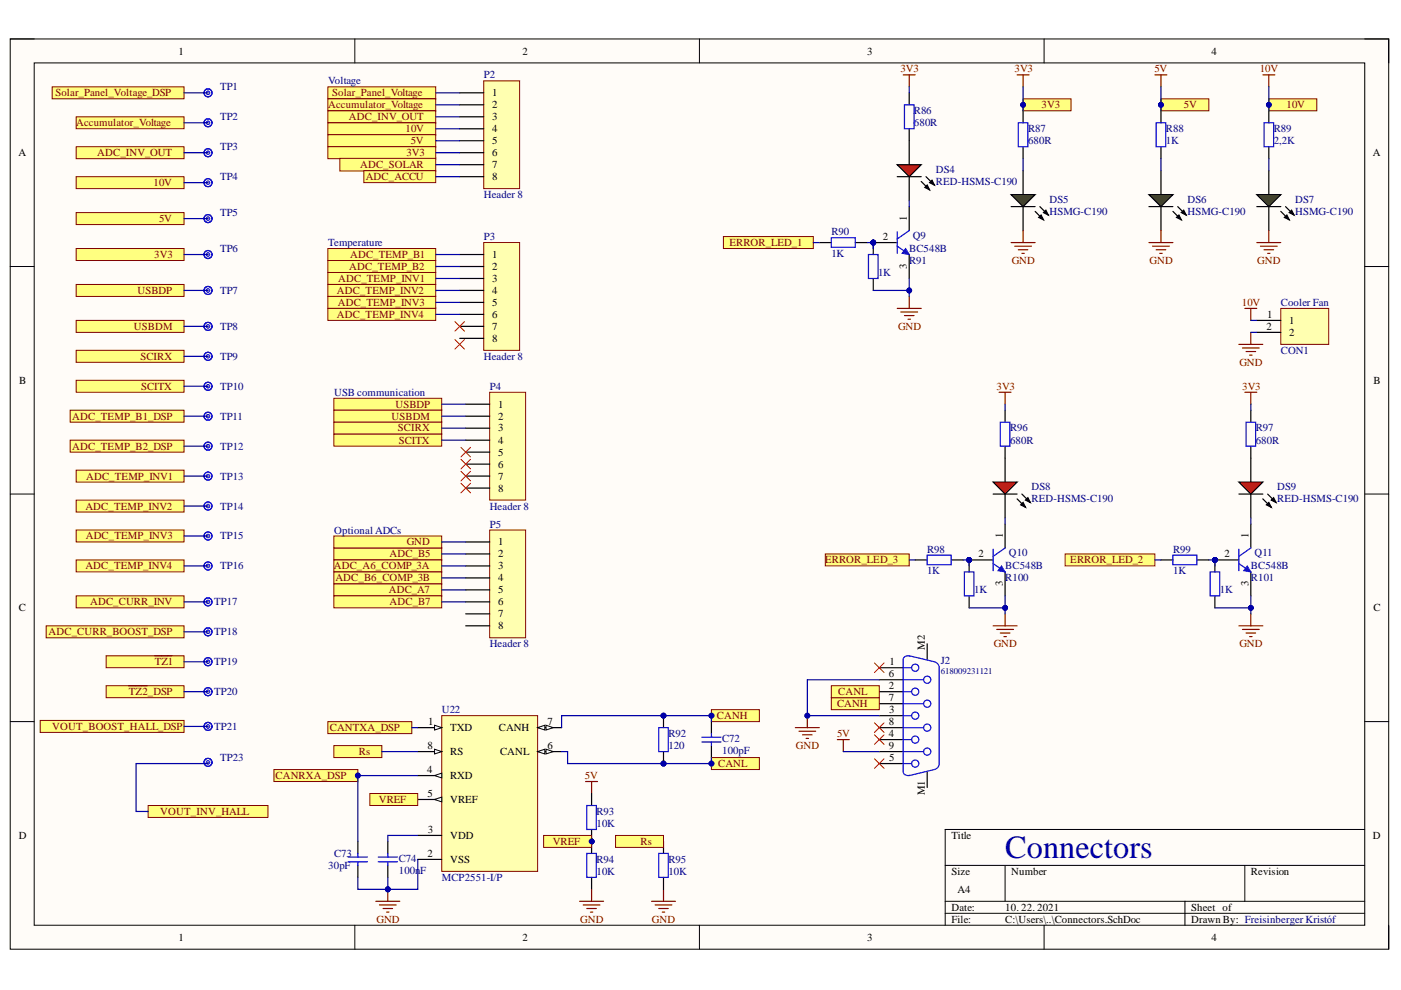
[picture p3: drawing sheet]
<svg xmlns="http://www.w3.org/2000/svg" width="297mm" height="210mm" viewBox="0 0 297 210" stroke-linecap="round" stroke-linejoin="round" font-family="sans-serif">
<defs><g id="words">
<text font-size="6.8" fill="#000080" x="213.1" y="182">Connectors</text>
<g font-size="2.3">
<text x="37.9" y="11.6">1</text>
<text x="110.8" y="11.6">2</text>
<text x="183.9" y="11.6">3</text>
<text x="256.9" y="11.6">4</text>
<text x="104.3" y="20.4">1</text>
<text x="104.3" y="23">2</text>
<text x="104.3" y="25.5">3</text>
<text x="104.3" y="28">4</text>
<text x="3.9" y="33.1">A</text>
<text x="104.3" y="30.6">5</text>
<text x="104.3" y="33.1">6</text>
<text x="104.3" y="35.6">7</text>
<text x="291.1" y="33.1">A</text>
<text x="104.3" y="38.2">8</text>
<text x="192.3" y="46.9" transform="rotate(-90 192.3 46.9)">1</text>
<text x="187.2" y="50.9">2</text>
<text x="104.3" y="54.7">1</text>
<text x="104.3" y="57.3">2</text>
<text x="104.3" y="59.8">3</text>
<text x="192.3" y="56.9" transform="rotate(-90 192.3 56.9)">3</text>
<text x="104.3" y="62.3">4</text>
<text x="104.3" y="64.9">5</text>
<text x="104.3" y="67.4">6</text>
<text x="104.3" y="69.9">7</text>
<text x="268.5" y="69.9">2</text>
<text x="268.7" y="67.4">1</text>
<text x="273.3" y="68.7">1</text>
<text x="273.3" y="71.2">2</text>
<text x="104.3" y="72.5">8</text>
<text x="4.1" y="81.3">B</text>
<text x="291.2" y="81.3">B</text>
<text x="105.6" y="86.4">1</text>
<text x="105.6" y="89">2</text>
<text x="105.6" y="91.5">3</text>
<text x="105.6" y="94.1">4</text>
<text x="105.6" y="96.6">5</text>
<text x="105.6" y="99.2">6</text>
<text x="105.6" y="101.7">7</text>
<text x="105.6" y="104.2">8</text>
<text x="105.6" y="115.7">1</text>
<text x="105.6" y="118.2">2</text>
<text x="207.5" y="118.2">2</text>
<text x="212.6" y="114.1" transform="rotate(-90 212.6 114.1)">1</text>
<text x="259.6" y="118.2">2</text>
<text x="264.7" y="114.1" transform="rotate(-90 264.7 114.1)">1</text>
<text x="105.6" y="120.7">3</text>
<text x="105.6" y="123.3">4</text>
<text x="105.6" y="125.8">5</text>
<text x="212.6" y="124.3" transform="rotate(-90 212.6 124.3)">3</text>
<text x="264.7" y="124.3" transform="rotate(-90 264.7 124.3)">3</text>
<text x="4" y="129.6">C</text>
<text x="105.6" y="128.3">6</text>
<text x="105.6" y="130.9">7</text>
<text x="291.2" y="129.6">C</text>
<text x="105.6" y="133.4">8</text>
<text x="196.1" y="137.8" transform="rotate(-90 196.1 137.8)">M2</text>
<text x="188.5" y="143.6">6</text>
<text x="188.6" y="141.1">1</text>
<text x="188.5" y="146.1">2</text>
<text x="188.5" y="148.7">7</text>
<text x="90.8" y="153.8">1</text>
<text x="95.5" y="155">TXD</text>
<text x="105.8" y="155">CANH</text>
<text x="116.1" y="153.8">7</text>
<text x="188.5" y="153.8">8</text>
<text x="188.5" y="151.2">3</text>
<text x="90.6" y="158.8">8</text>
<text x="95.5" y="160.1">RS</text>
<text x="106" y="160.1">CANL</text>
<text x="116.1" y="158.8">6</text>
<text x="188.5" y="156.3">4</text>
<text x="188.5" y="158.8">9</text>
<text x="188.5" y="161.4">5</text>
<text x="90.5" y="163.9">4</text>
<text x="95.5" y="165.2">RXD</text>
<text x="90.6" y="169">5</text>
<text x="95.5" y="170.2">VREF</text>
<text x="196.1" y="168.6" transform="rotate(-90 196.1 168.6)">M1</text>
<text x="4" y="177.8">D</text>
<text x="90.7" y="176.6">3</text>
<text x="95.5" y="177.8">VDD</text>
<text x="201.7" y="177.8">Title</text>
<text x="291.1" y="177.8">D</text>
<text x="90.6" y="181.7">2</text>
<text x="95.5" y="183">VSS</text>
<text x="201.7" y="185.5">Size</text>
<text x="214.4" y="185.5">Number</text>
<text x="265.2" y="185.5">Revision</text>
<text x="203" y="189.3">A4</text>
<text x="201.7" y="193.1">Date:</text>
<text x="201.7" y="195.7">File:</text>
<text x="213.1" y="193.1">10. 22. 2021</text>
<text x="213.1" y="195.7">C:\Users\..\Connectors.SchDoc</text>
<text x="252.5" y="193.1">Sheet of</text>
<text x="252.5" y="195.7">Drawn By: Freisinberger Kristóf</text>
<text x="37.9" y="199.5">1</text>
<text x="110.8" y="199.5">2</text>
<text x="183.9" y="199.5">3</text>
<text x="256.9" y="199.5">4</text>
</g>
<g font-size="2.3" fill="#000080">
<text x="69.6" y="17.9">Voltage</text>
<text x="102.6" y="16.6">P2</text>
<text x="46.7" y="19.2">TP1</text>
<text x="46.7" y="25.5">TP2</text>
<text x="193.8" y="26.8">680R</text>
<text x="193.8" y="24.2">R86</text>
<text x="218" y="28">R87</text>
<text x="247.2" y="28">R88</text>
<text x="270" y="28">R89</text>
<text x="46.7" y="31.8">TP3</text>
<text x="218" y="30.6">680R</text>
<text x="247.2" y="30.6">1K</text>
<text x="270" y="30.6">2,2K</text>
<text x="46.7" y="38.2">TP4</text>
<text x="102.6" y="42">Header 8</text>
<text x="198.4" y="36.7">DS4</text>
<text x="198.4" y="39.2">RED-HSMS-C190</text>
<text x="46.7" y="45.8">TP5</text>
<text x="222.5" y="43">DS5</text>
<text x="222.5" y="45.5">HSMG-C190</text>
<text x="251.8" y="43">DS6</text>
<text x="251.8" y="45.5">HSMG-C190</text>
<text x="274.6" y="43">DS7</text>
<text x="274.6" y="45.5">HSMG-C190</text>
<text x="46.7" y="53.5">TP6</text>
<text x="69.6" y="52.2">Temperature</text>
<text x="102.6" y="50.9">P3</text>
<text x="176.3" y="49.9">R90</text>
<text x="192.8" y="53.5">BC548B</text>
<text x="193.5" y="50.7">Q9</text>
<text x="176.3" y="54.5">1K</text>
<text x="186.2" y="58.5">1K</text>
<text x="192.8" y="56">R91</text>
<text x="46.7" y="62.3">TP7</text>
<text x="271.6" y="64.9">Cooler Fan</text>
<text x="46.7" y="69.9">TP8</text>
<text x="46.7" y="76.3">TP9</text>
<text x="102.6" y="76.3">Header 8</text>
<text x="271.6" y="75">CON1</text>
<text x="46.7" y="82.6">TP10</text>
<text x="70.9" y="83.9">USB communication</text>
<text x="103.8" y="82.6">P4</text>
<text x="46.7" y="89">TP11</text>
<text x="46.7" y="95.4">TP12</text>
<text x="214.2" y="94.1">680R</text>
<text x="214.2" y="91.5">R96</text>
<text x="266.2" y="94.1">680R</text>
<text x="266.2" y="91.5">R97</text>
<text x="46.7" y="101.7">TP13</text>
<text x="218.7" y="104">DS8</text>
<text x="218.7" y="106.5">RED-HSMS-C190</text>
<text x="270.8" y="104">DS9</text>
<text x="270.8" y="106.5">RED-HSMS-C190</text>
<text x="46.7" y="108">TP14</text>
<text x="70.9" y="113.1">Optional ADCs</text>
<text x="103.8" y="108">Header 8</text>
<text x="103.8" y="111.8">P5</text>
<text x="46.7" y="114.4">TP15</text>
<text x="196.6" y="117.2">R98</text>
<text x="213.9" y="117.9">Q10</text>
<text x="248.7" y="117.2">R99</text>
<text x="266" y="117.9">Q11</text>
<text x="46.7" y="120.7">TP16</text>
<text x="196.6" y="121.7">1K</text>
<text x="206.5" y="125.8">1K</text>
<text x="213.1" y="120.7">BC548B</text>
<text x="213.1" y="123.3">R100</text>
<text x="248.7" y="121.7">1K</text>
<text x="258.6" y="125.8">1K</text>
<text x="265.2" y="120.7">BC548B</text>
<text x="265.2" y="123.3">R101</text>
<text x="45.4" y="128.3">TP17</text>
<text x="45.4" y="134.7">TP18</text>
<text x="103.8" y="137.3">Header 8</text>
<text x="45.4" y="141.1">TP19</text>
<text x="199.4" y="140.8">J2</text>
<text x="45.4" y="147.4">TP20</text>
<text x="45.4" y="154.8">TP21</text>
<text x="93.7" y="151.2">U22</text>
<text x="46.7" y="161.4">TP23</text>
<text x="141.7" y="158.8">120</text>
<text x="141.7" y="156.3">R92</text>
<text x="153.1" y="159.8">100pF</text>
<text x="153.1" y="157.3">C72</text>
<text x="126.5" y="172.8">R93</text>
<text x="126.5" y="175.3">10K</text>
<text x="69.6" y="184.3">30pF</text>
<text x="70.9" y="181.7">C73</text>
<text x="84.5" y="185.3">100n</text>
<text x="84.5" y="182.7">C74</text>
<text x="89.1" y="185.3">F</text>
<text x="126.5" y="185.5">10K</text>
<text x="126.5" y="183">R94</text>
<text x="141.7" y="185.5">10K</text>
<text x="141.7" y="183">R95</text>
<text x="93.7" y="186.8">MCP2551-I/P</text>
</g>
<g font-size="2.3" fill="#800000">
<text x="190.9" y="15.4">3V3</text>
<text x="215.1" y="15.4">3V3</text>
<text x="244.8" y="15.4">5V</text>
<text x="267.1" y="15.4">10V</text>
<text x="11.8" y="20.4">Solar_Panel_Voltage_DSP</text>
<text x="69.6" y="23">Accumulator_Voltage</text>
<text x="70.4" y="20.4">Solar_Panel_Voltage</text>
<text x="220.8" y="23">3V3</text>
<text x="251" y="23">5V</text>
<text x="272.7" y="23">10V</text>
<text x="16.1" y="26.8">Accumulator_Voltage</text>
<text x="74" y="25.5">ADC_INV_OUT</text>
<text x="86" y="28">10V</text>
<text x="20.6" y="33.1">ADC_INV_OUT</text>
<text x="76.3" y="35.6">ADC_SOLAR</text>
<text x="86.2" y="33.1">3V3</text>
<text x="87.1" y="30.6">5V</text>
<text x="32.6" y="39.4">10V</text>
<text x="77.5" y="38.2">ADC_ACCU</text>
<text x="33.7" y="47">5V</text>
<text x="154.6" y="52.2">ERROR_LED_1</text>
<text x="32.7" y="54.7">3V3</text>
<text x="71.7" y="59.8">ADC_TEMP_INV1</text>
<text x="74.1" y="57.3">ADC_TEMP_B2</text>
<text x="74.2" y="54.7">ADC_TEMP_B1</text>
<text x="214.5" y="56">GND</text>
<text x="243.7" y="56">GND</text>
<text x="266.6" y="56">GND</text>
<text x="29.2" y="62.3">USBDP</text>
<text x="71.4" y="62.3">ADC_TEMP_INV2</text>
<text x="71.6" y="64.9">ADC_TEMP_INV3</text>
<text x="263.3" y="64.9">10V</text>
<text x="28.4" y="69.9">USBDM</text>
<text x="71.4" y="67.4">ADC_TEMP_INV4</text>
<text x="190.4" y="69.9">GND</text>
<text x="29.8" y="76.3">SCIRX</text>
<text x="262.8" y="77.5">GND</text>
<text x="29.9" y="82.6">SCITX</text>
<text x="211.3" y="82.6">3V3</text>
<text x="263.4" y="82.6">3V3</text>
<text x="15.3" y="89">ADC_TEMP_B1_DSP</text>
<text x="83" y="89">USBDM</text>
<text x="83.9" y="86.4">USBDP</text>
<text x="15.3" y="95.4">ADC_TEMP_B2_DSP</text>
<text x="84.4" y="91.5">SCIRX</text>
<text x="84.5" y="94.1">SCITX</text>
<text x="18.3" y="101.7">ADC_TEMP_INV1</text>
<text x="18.1" y="108">ADC_TEMP_INV2</text>
<text x="18.2" y="114.4">ADC_TEMP_INV3</text>
<text x="82.6" y="118.2">ADC_B5</text>
<text x="86.2" y="115.7">GND</text>
<text x="174.9" y="119.5">ERROR_LED_3</text>
<text x="226.9" y="119.5">ERROR_LED_2</text>
<text x="18.1" y="120.7">ADC_TEMP_INV4</text>
<text x="70.8" y="120.7">ADC_A6_COMP_3A</text>
<text x="71.1" y="123.3">ADC_B6_COMP_3B</text>
<text x="82.4" y="125.8">ADC_A7</text>
<text x="19.1" y="128.3">ADC_CURR_INV</text>
<text x="82.6" y="128.3">ADC_B7</text>
<text x="10.3" y="134.7">ADC_CURR_BOOST_DSP</text>
<text x="210.7" y="137.3">GND</text>
<text x="262.8" y="137.3">GND</text>
<text x="32.8" y="141.1">TZ1</text>
<text x="27.3" y="147.4">TZ2_DSP</text>
<text x="177.5" y="150">CANH</text>
<text x="177.7" y="147.4">CANL</text>
<text x="11.1" y="154.8">VOUT_BOOST_HALL_DSP</text>
<text x="69.9" y="155">CANTXA_DSP</text>
<text x="152" y="152.5">CANH</text>
<text x="76.1" y="160.1">Rs</text>
<text x="168.8" y="158.8">GND</text>
<text x="177.5" y="156.3">5V</text>
<text x="58.4" y="165.2">CANRXA_DSP</text>
<text x="124" y="165.2">5V</text>
<text x="152.3" y="162.6">CANL</text>
<text x="34" y="172.8">VOUT_INV_HALL</text>
<text x="80.3" y="170.2">VREF</text>
<text x="117.2" y="179.2">VREF</text>
<text x="135.8" y="179.2">Rs</text>
<text x="79.8" y="195.7">GND</text>
<text x="123" y="195.7">GND</text>
<text x="138.2" y="195.7">GND</text>
</g>
<text font-size="1.9" fill="#000080" x="199.4" y="142.9">618009231121</text>
</g></defs>
<path d="M2.2 8.3h292.2v193h-292.2z" fill-rule="evenodd" fill="#fffcf8"/>
<path d="M2.2 8.3h292.2v193h-292.2z" fill="none" stroke="#000" stroke-width=".21"/>
<path d="M7.2 13.3h282.2v182.9h-282.2z" fill-rule="evenodd" fill="#fffcf8"/>
<g fill="none" stroke="#000" stroke-width=".21">
<path d="M2.2 8.3h5M7.2 13.3h282.2v182.9h-282.2zM75.2 8.3v5M148.3 8.3v5M221.4 8.3v5M289.4 8.3h5v5M2.2 56.5h5M289.4 56.5h5M2.2 104.8h5M289.4 104.8h5M2.2 153h5M289.4 153h5"/>
<path d="M289.4 175.9h-89v20.3M75.2 196.2v5.1M148.3 196.2v5.1M200.4 183.5h89M200.4 191.1h89M200.4 193.6h89M213.1 183.5v7.6M221.4 196.2v5.1M251.2 191.1v5.1M263.9 183.5v7.6M294.4 196.2v5.1"/>
</g>
<path d="M216.9 23.5v2.5M216.9 31.1v2.5M216.9 36.2v5.1M216.9 43.8v5.1" fill="none" stroke="#000" stroke-width=".25"/>
<path d="M215.9 26h2v5.1h-2z" fill="none" stroke="#00f" stroke-width=".25"/>
<path d="M214.4 41.3h5.1l-2.6 2.5z" fill="#00bf00"/>
<path d="M246.1 23.5v2.5M246.1 31.1v2.5M246.1 36.2v5.1M214.4 41.3h5.1l-2.6 2.5zM214.4 43.8h5.1M219.5 44.8l1.7 1.8M220.2 46.1l.5-.5 .5 1zM220.5 43.8l1.8 1.8M221.2 45.1l.5-.5 .6 1zM246.1 43.8v5.1" fill="none" stroke="#000" stroke-width=".25"/>
<path d="M220.2 46.1l.5-.5 .5 1zM221.2 45.1l.5-.5 .6 1z" fill="#000"/>
<path d="M215.6 15.9h2.6M216.9 15.9v2.5M214.4 51.4h5.1M215.1 52.2h3.6M215.9 53h2M216.7 53.7h.5M216.9 48.9v2.5" fill="none" stroke="#800000" stroke-width=".25"/>
<path d="M245.1 26h2.1v5.1h-2.1z" fill="none" stroke="#00f" stroke-width=".25"/>
<path d="M243.6 41.3h5.1l-2.6 2.5z" fill="#00bf00"/>
<path d="M269 23.5v2.5M269 31.1v2.5M269 36.2v5.1M243.6 41.3h5.1l-2.6 2.5zM243.6 43.8h5.1M248.7 44.8l1.8 1.8M249.4 46.1l.6-.5 .5 1zM249.7 43.8l1.8 1.8M250.5 45.1l.5-.5 .5 1zM269 43.8v5.1" fill="none" stroke="#000" stroke-width=".25"/>
<path d="M249.4 46.1l.6-.5 .5 1zM250.5 45.1l.5-.5 .5 1z" fill="#000"/>
<path d="M244.9 15.9h2.5M246.1 15.9v2.5M243.6 51.4h5.1M244.4 52.2h3.5M245.1 53h2.1M245.9 53.7h.5M246.1 48.9v2.5" fill="none" stroke="#800000" stroke-width=".25"/>
<path d="M268 26h2v5.1h-2z" fill="none" stroke="#00f" stroke-width=".25"/>
<path d="M266.5 41.3h5.1l-2.6 2.5z" fill="#00bf00"/>
<path d="M266.5 41.3h5.1l-2.6 2.5zM266.5 43.8h5.1M271.6 44.8l1.7 1.8M272.3 46.1l.5-.5 .5 1zM272.6 43.8l1.8 1.8M273.3 45.1l.5-.5 .6 1z" fill="none" stroke="#000" stroke-width=".25"/>
<path d="M272.3 46.1l.5-.5 .5 1zM273.3 45.1l.5-.5 .6 1z" fill="#000"/>
<path d="M267.7 15.9h2.6M269 15.9v2.5M266.5 51.4h5.1M267.2 52.2h3.6M268 53h2M268.8 53.7h.5M269 48.9v2.5" fill="none" stroke="#800000" stroke-width=".25"/>
<path d="M271.6 65.4h10.1v7.6h-10.1z" fill-rule="evenodd" fill="#ffffb0"/>
<path d="M271.6 65.4h10.1v7.6h-10.1z" fill="none" stroke="#800000" stroke-width=".21"/>
<path d="M266.5 67.9h5.1M266.5 70.5h5.1" fill="none" stroke="#000" stroke-width=".25"/>
<path d="M262.7 73h5M263.4 73.8h3.6M264.2 74.5h2M264.9 75.3h.6M265.2 70.5v2.5" fill="none" stroke="#800000" stroke-width=".25"/>
<path d="M11.1 18.4h27.9v2.5h-27.9z" fill-rule="evenodd" fill="#ffff80"/>
<path d="M11.1 18.4h27.9v2.5h-27.9z" fill="none" stroke="#800000" stroke-width=".21"/>
<path d="M16.1 24.8h22.9v2.5h-22.9z" fill-rule="evenodd" fill="#ffff80"/>
<path d="M16.1 24.8h22.9v2.5h-22.9z" fill="none" stroke="#800000" stroke-width=".21"/>
<path d="M16.1 31.1h22.9v2.5h-22.9z" fill-rule="evenodd" fill="#ffff80"/>
<path d="M16.1 31.1h22.9v2.5h-22.9z" fill="none" stroke="#800000" stroke-width=".21"/>
<path d="M44.1 26v.3" fill="none" stroke="#000" stroke-width=".25"/>
<circle cx="44.1" cy="26" r=".85" fill="none" stroke="#00f" stroke-width=".25"/>
<circle cx="44.1" cy="26" r=".38" fill="#c0c0c0"/>
<circle cx="44.1" cy="26" r=".38" fill="none" stroke="#00f" stroke-width=".21"/>
<path d="M44.1 19.7v.2" fill="none" stroke="#000" stroke-width=".25"/>
<circle cx="44.1" cy="19.7" r=".85" fill="none" stroke="#00f" stroke-width=".25"/>
<circle cx="44.1" cy="19.7" r=".38" fill="#c0c0c0"/>
<circle cx="44.1" cy="19.7" r=".38" fill="none" stroke="#00f" stroke-width=".21"/>
<path d="M44.1 32.4v.2" fill="none" stroke="#000" stroke-width=".25"/>
<circle cx="44.1" cy="32.4" r=".85" fill="none" stroke="#00f" stroke-width=".25"/>
<circle cx="44.1" cy="32.4" r=".38" fill="#c0c0c0"/>
<circle cx="44.1" cy="32.4" r=".38" fill="none" stroke="#00f" stroke-width=".21"/>
<path d="M16.1 37.5h22.9v2.5h-22.9z" fill-rule="evenodd" fill="#ffff80"/>
<path d="M16.1 37.5h22.9v2.5h-22.9z" fill="none" stroke="#800000" stroke-width=".21"/>
<path d="M44.1 38.7v.3" fill="none" stroke="#000" stroke-width=".25"/>
<circle cx="44.1" cy="38.7" r=".85" fill="none" stroke="#00f" stroke-width=".25"/>
<circle cx="44.1" cy="38.7" r=".38" fill="#c0c0c0"/>
<circle cx="44.1" cy="38.7" r=".38" fill="none" stroke="#00f" stroke-width=".21"/>
<path d="M16.1 45.1h22.9v2.5h-22.9z" fill-rule="evenodd" fill="#ffff80"/>
<path d="M16.1 45.1h22.9v2.5h-22.9z" fill="none" stroke="#800000" stroke-width=".21"/>
<path d="M44.1 46.3v.3" fill="none" stroke="#000" stroke-width=".25"/>
<circle cx="44.1" cy="46.3" r=".85" fill="none" stroke="#00f" stroke-width=".25"/>
<circle cx="44.1" cy="46.3" r=".38" fill="#c0c0c0"/>
<circle cx="44.1" cy="46.3" r=".38" fill="none" stroke="#00f" stroke-width=".21"/>
<path d="M16.1 52.7h22.9v2.5h-22.9z" fill-rule="evenodd" fill="#ffff80"/>
<path d="M16.1 52.7h22.9v2.5h-22.9z" fill="none" stroke="#800000" stroke-width=".21"/>
<path d="M44.1 54v.2" fill="none" stroke="#000" stroke-width=".25"/>
<circle cx="44.1" cy="54" r=".85" fill="none" stroke="#00f" stroke-width=".25"/>
<circle cx="44.1" cy="54" r=".38" fill="#c0c0c0"/>
<circle cx="44.1" cy="54" r=".38" fill="none" stroke="#00f" stroke-width=".21"/>
<path d="M44.1 61.6v.2" fill="none" stroke="#000" stroke-width=".25"/>
<circle cx="44.1" cy="61.6" r=".85" fill="none" stroke="#00f" stroke-width=".25"/>
<circle cx="44.1" cy="61.6" r=".38" fill="#c0c0c0"/>
<circle cx="44.1" cy="61.6" r=".38" fill="none" stroke="#00f" stroke-width=".21"/>
<path d="M44.1 69.2v.3" fill="none" stroke="#000" stroke-width=".25"/>
<circle cx="44.1" cy="69.2" r=".85" fill="none" stroke="#00f" stroke-width=".25"/>
<circle cx="44.1" cy="69.2" r=".38" fill="#c0c0c0"/>
<circle cx="44.1" cy="69.2" r=".38" fill="none" stroke="#00f" stroke-width=".21"/>
<path d="M16.1 60.3h22.9v2.6h-22.9z" fill-rule="evenodd" fill="#ffff80"/>
<path d="M16.1 60.3h22.9v2.6h-22.9z" fill="none" stroke="#800000" stroke-width=".21"/>
<path d="M16.1 67.9h22.9v2.6h-22.9z" fill-rule="evenodd" fill="#ffff80"/>
<path d="M16.1 67.9h22.9v2.6h-22.9z" fill="none" stroke="#800000" stroke-width=".21"/>
<path d="M16.1 74.3h22.9v2.5h-22.9z" fill-rule="evenodd" fill="#ffff80"/>
<path d="M16.1 74.3h22.9v2.5h-22.9z" fill="none" stroke="#800000" stroke-width=".21"/>
<path d="M16.1 80.6h22.9v2.6h-22.9z" fill-rule="evenodd" fill="#ffff80"/>
<path d="M16.1 80.6h22.9v2.6h-22.9z" fill="none" stroke="#800000" stroke-width=".21"/>
<path d="M44.1 75.6v.2" fill="none" stroke="#000" stroke-width=".25"/>
<circle cx="44.1" cy="75.5" r=".85" fill="none" stroke="#00f" stroke-width=".25"/>
<circle cx="44.1" cy="75.6" r=".38" fill="#c0c0c0"/>
<circle cx="44.1" cy="75.6" r=".38" fill="none" stroke="#00f" stroke-width=".21"/>
<path d="M44.1 81.9v.3" fill="none" stroke="#000" stroke-width=".25"/>
<circle cx="44.1" cy="81.9" r=".85" fill="none" stroke="#00f" stroke-width=".25"/>
<circle cx="44.1" cy="81.9" r=".38" fill="#c0c0c0"/>
<circle cx="44.1" cy="81.9" r=".38" fill="none" stroke="#00f" stroke-width=".21"/>
<path d="M44.1 88.2v.3" fill="none" stroke="#000" stroke-width=".25"/>
<circle cx="44.1" cy="88.2" r=".85" fill="none" stroke="#00f" stroke-width=".25"/>
<circle cx="44.1" cy="88.2" r=".38" fill="#c0c0c0"/>
<circle cx="44.1" cy="88.2" r=".38" fill="none" stroke="#00f" stroke-width=".21"/>
<path d="M44.1 94.6v.3" fill="none" stroke="#000" stroke-width=".25"/>
<circle cx="44.1" cy="94.6" r=".85" fill="none" stroke="#00f" stroke-width=".25"/>
<circle cx="44.1" cy="94.6" r=".38" fill="#c0c0c0"/>
<circle cx="44.1" cy="94.6" r=".38" fill="none" stroke="#00f" stroke-width=".21"/>
<path d="M44.1 100.9v.3" fill="none" stroke="#000" stroke-width=".25"/>
<circle cx="44.1" cy="100.9" r=".85" fill="none" stroke="#00f" stroke-width=".25"/>
<circle cx="44.1" cy="100.9" r=".38" fill="#c0c0c0"/>
<circle cx="44.1" cy="100.9" r=".38" fill="none" stroke="#00f" stroke-width=".21"/>
<path d="M44.1 107.3v.3" fill="none" stroke="#000" stroke-width=".25"/>
<circle cx="44.1" cy="107.3" r=".85" fill="none" stroke="#00f" stroke-width=".25"/>
<circle cx="44.1" cy="107.3" r=".38" fill="#c0c0c0"/>
<circle cx="44.1" cy="107.3" r=".38" fill="none" stroke="#00f" stroke-width=".21"/>
<path d="M44.1 113.6v.3" fill="none" stroke="#000" stroke-width=".25"/>
<circle cx="44.1" cy="113.6" r=".85" fill="none" stroke="#00f" stroke-width=".25"/>
<circle cx="44.1" cy="113.6" r=".38" fill="#c0c0c0"/>
<circle cx="44.1" cy="113.6" r=".38" fill="none" stroke="#00f" stroke-width=".21"/>
<path d="M44.1 120v.2" fill="none" stroke="#000" stroke-width=".25"/>
<circle cx="44.1" cy="120" r=".85" fill="none" stroke="#00f" stroke-width=".25"/>
<circle cx="44.1" cy="120" r=".38" fill="#c0c0c0"/>
<circle cx="44.1" cy="120" r=".38" fill="none" stroke="#00f" stroke-width=".21"/>
<path d="M102.6 17.1h7.6v22.9h-7.6z" fill-rule="evenodd" fill="#ffffb0"/>
<path d="M102.6 17.1h7.6v22.9h-7.6z" fill="none" stroke="#800000" stroke-width=".21"/>
<path d="M97.5 19.7h5.1M97.5 22.2h5.1M97.5 24.8h5.1M97.5 27.3h5.1M97.5 29.8h5.1M97.5 32.4h5.1M97.5 34.9h5.1M97.5 37.5h5.1" fill="none" stroke="#000" stroke-width=".25"/>
<path d="M69.5 18.4h22.9v2.5h-22.9z" fill-rule="evenodd" fill="#ffff80"/>
<path d="M69.5 18.4h22.9v2.5h-22.9z" fill="none" stroke="#800000" stroke-width=".21"/>
<path d="M69.5 20.9h22.9v2.6h-22.9z" fill-rule="evenodd" fill="#ffff80"/>
<path d="M69.5 20.9h22.9v2.6h-22.9z" fill="none" stroke="#800000" stroke-width=".21"/>
<path d="M69.5 23.5h22.9v2.5h-22.9z" fill-rule="evenodd" fill="#ffff80"/>
<path d="M69.5 23.5h22.9v2.5h-22.9z" fill="none" stroke="#800000" stroke-width=".21"/>
<path d="M69.5 26h22.9v2.6h-22.9z" fill-rule="evenodd" fill="#ffff80"/>
<path d="M69.5 26h22.9v2.6h-22.9z" fill="none" stroke="#800000" stroke-width=".21"/>
<path d="M69.5 28.6h22.9v2.5h-22.9z" fill-rule="evenodd" fill="#ffff80"/>
<path d="M69.5 28.6h22.9v2.5h-22.9z" fill="none" stroke="#800000" stroke-width=".21"/>
<path d="M69.5 31.1h22.9v2.5h-22.9z" fill-rule="evenodd" fill="#ffff80"/>
<path d="M69.5 31.1h22.9v2.5h-22.9z" fill="none" stroke="#800000" stroke-width=".21"/>
<path d="M102.6 51.4h7.6v22.9h-7.6z" fill-rule="evenodd" fill="#ffffb0"/>
<path d="M102.6 51.4h7.6v22.9h-7.6z" fill="none" stroke="#800000" stroke-width=".21"/>
<path d="M97.5 54h5.1M97.5 56.5h5.1M97.5 59h5.1M97.5 61.6h5.1M97.5 64.1h5.1M97.5 66.7h5.1M97.5 69.2h5.1M97.5 71.7h5.1" fill="none" stroke="#000" stroke-width=".25"/>
<path d="M103.8 83.2h7.6v22.8h-7.6z" fill-rule="evenodd" fill="#ffffb0"/>
<path d="M103.8 83.2h7.6v22.8h-7.6z" fill="none" stroke="#800000" stroke-width=".21"/>
<path d="M98.7 85.7h5.1M98.7 88.2h5.1M98.7 90.8h5.1M98.7 93.3h5.1M98.7 95.9h5.1M98.7 98.4h5.1M98.7 100.9h5.1M98.7 103.5h5.1" fill="none" stroke="#000" stroke-width=".25"/>
<path d="M70.8 84.4h22.9v2.6h-22.9z" fill-rule="evenodd" fill="#ffff80"/>
<path d="M70.8 84.4h22.9v2.6h-22.9z" fill="none" stroke="#800000" stroke-width=".21"/>
<path d="M70.8 87h22.9v2.5h-22.9z" fill-rule="evenodd" fill="#ffff80"/>
<path d="M70.8 87h22.9v2.5h-22.9z" fill="none" stroke="#800000" stroke-width=".21"/>
<path d="M70.8 89.5h22.9v2.6h-22.9z" fill-rule="evenodd" fill="#ffff80"/>
<path d="M70.8 89.5h22.9v2.6h-22.9z" fill="none" stroke="#800000" stroke-width=".21"/>
<path d="M70.8 92.1h22.9v2.5h-22.9z" fill-rule="evenodd" fill="#ffff80"/>
<path d="M70.8 92.1h22.9v2.5h-22.9z" fill="none" stroke="#800000" stroke-width=".21"/>
<path d="M70.8 116.2h22.9v2.5h-22.9z" fill-rule="evenodd" fill="#ffff80"/>
<path d="M70.8 116.2h22.9v2.5h-22.9z" fill="none" stroke="#800000" stroke-width=".21"/>
<path d="M70.8 113.6h22.9v2.6h-22.9z" fill-rule="evenodd" fill="#ffff80"/>
<path d="M70.8 113.6h22.9v2.6h-22.9z" fill="none" stroke="#800000" stroke-width=".21"/>
<path d="M70.8 118.7h22.9v2.6h-22.9z" fill-rule="evenodd" fill="#ffff80"/>
<path d="M70.8 118.7h22.9v2.6h-22.9z" fill="none" stroke="#800000" stroke-width=".21"/>
<path d="M70.8 121.3h22.9v2.5h-22.9z" fill-rule="evenodd" fill="#ffff80"/>
<path d="M70.8 121.3h22.9v2.5h-22.9z" fill="none" stroke="#800000" stroke-width=".21"/>
<path d="M70.8 123.8h22.9v2.5h-22.9z" fill-rule="evenodd" fill="#ffff80"/>
<path d="M70.8 123.8h22.9v2.5h-22.9z" fill="none" stroke="#800000" stroke-width=".21"/>
<path d="M70.8 126.3h22.9v2.6h-22.9z" fill-rule="evenodd" fill="#ffff80"/>
<path d="M70.8 126.3h22.9v2.6h-22.9z" fill="none" stroke="#800000" stroke-width=".21"/>
<path d="M103.8 112.4h7.6v22.8h-7.6z" fill-rule="evenodd" fill="#ffffb0"/>
<path d="M103.8 112.4h7.6v22.8h-7.6z" fill="none" stroke="#800000" stroke-width=".21"/>
<path d="M98.7 114.9h5.1M98.7 117.5h5.1M98.7 120h5.1M98.7 122.5h5.1M98.7 125.1h5.1M98.7 127.6h5.1M98.7 130.1h5.1M98.7 132.7h5.1" fill="none" stroke="#000" stroke-width=".25"/>
<path d="M16.1 99.7h22.9v2.5h-22.9z" fill-rule="evenodd" fill="#ffff80"/>
<path d="M16.1 99.7h22.9v2.5h-22.9z" fill="none" stroke="#800000" stroke-width=".21"/>
<path d="M14.9 93.3h24.1v2.6h-24.1z" fill-rule="evenodd" fill="#ffff80"/>
<path d="M14.9 93.3h24.1v2.6h-24.1z" fill="none" stroke="#800000" stroke-width=".21"/>
<path d="M14.9 87h24.1v2.5h-24.1z" fill-rule="evenodd" fill="#ffff80"/>
<path d="M14.9 87h24.1v2.5h-24.1z" fill="none" stroke="#800000" stroke-width=".21"/>
<path d="M16.1 106h22.9v2.6h-22.9z" fill-rule="evenodd" fill="#ffff80"/>
<path d="M16.1 106h22.9v2.6h-22.9z" fill="none" stroke="#800000" stroke-width=".21"/>
<path d="M16.1 112.4h22.9v2.5h-22.9z" fill-rule="evenodd" fill="#ffff80"/>
<path d="M16.1 112.4h22.9v2.5h-22.9z" fill="none" stroke="#800000" stroke-width=".21"/>
<path d="M16.1 118.7h22.9v2.6h-22.9z" fill-rule="evenodd" fill="#ffff80"/>
<path d="M16.1 118.7h22.9v2.6h-22.9z" fill="none" stroke="#800000" stroke-width=".21"/>
<path d="M69.5 57.8h22.9v2.5h-22.9z" fill-rule="evenodd" fill="#ffff80"/>
<path d="M69.5 57.8h22.9v2.5h-22.9z" fill="none" stroke="#800000" stroke-width=".21"/>
<path d="M69.5 55.2h22.9v2.6h-22.9z" fill-rule="evenodd" fill="#ffff80"/>
<path d="M69.5 55.2h22.9v2.6h-22.9z" fill="none" stroke="#800000" stroke-width=".21"/>
<path d="M69.5 52.7h22.9v2.5h-22.9z" fill-rule="evenodd" fill="#ffff80"/>
<path d="M69.5 52.7h22.9v2.5h-22.9z" fill="none" stroke="#800000" stroke-width=".21"/>
<path d="M69.5 60.3h22.9v2.6h-22.9z" fill-rule="evenodd" fill="#ffff80"/>
<path d="M69.5 60.3h22.9v2.6h-22.9z" fill="none" stroke="#800000" stroke-width=".21"/>
<path d="M69.5 62.9h22.9v2.5h-22.9z" fill-rule="evenodd" fill="#ffff80"/>
<path d="M69.5 62.9h22.9v2.5h-22.9z" fill="none" stroke="#800000" stroke-width=".21"/>
<path d="M69.5 65.4h22.9v2.5h-22.9z" fill-rule="evenodd" fill="#ffff80"/>
<path d="M69.5 65.4h22.9v2.5h-22.9z" fill="none" stroke="#800000" stroke-width=".21"/>
<path d="M22.5 139h16.5v2.6h-16.5z" fill-rule="evenodd" fill="#ffff80"/>
<path d="M22.5 139h16.5v2.6h-16.5z" fill="none" stroke="#800000" stroke-width=".21"/>
<path d="M32.8 139h3.7" fill="none" stroke="#800000" stroke-width=".25"/>
<path d="M22.5 145.4h16.5v2.5h-16.5z" fill-rule="evenodd" fill="#ffff80"/>
<path d="M22.5 145.4h16.5v2.5h-16.5z" fill="none" stroke="#800000" stroke-width=".21"/>
<path d="M27.3 145.4h3.9" fill="none" stroke="#800000" stroke-width=".25"/>
<path d="M44.1 127.6v.3" fill="none" stroke="#000" stroke-width=".25"/>
<circle cx="44.1" cy="127.6" r=".85" fill="none" stroke="#00f" stroke-width=".25"/>
<circle cx="44.1" cy="127.6" r=".38" fill="#c0c0c0"/>
<circle cx="44.1" cy="127.6" r=".38" fill="none" stroke="#00f" stroke-width=".21"/>
<path d="M44.1 134v.2" fill="none" stroke="#000" stroke-width=".25"/>
<circle cx="44.1" cy="134" r=".85" fill="none" stroke="#00f" stroke-width=".25"/>
<circle cx="44.1" cy="134" r=".38" fill="#c0c0c0"/>
<circle cx="44.1" cy="134" r=".38" fill="none" stroke="#00f" stroke-width=".21"/>
<path d="M44.1 140.3v.3" fill="none" stroke="#000" stroke-width=".25"/>
<circle cx="44.1" cy="140.3" r=".85" fill="none" stroke="#00f" stroke-width=".25"/>
<circle cx="44.1" cy="140.3" r=".38" fill="#c0c0c0"/>
<circle cx="44.1" cy="140.3" r=".38" fill="none" stroke="#00f" stroke-width=".21"/>
<path d="M44.1 146.7v.2" fill="none" stroke="#000" stroke-width=".25"/>
<circle cx="44.1" cy="146.7" r=".85" fill="none" stroke="#00f" stroke-width=".25"/>
<circle cx="44.1" cy="146.7" r=".38" fill="#c0c0c0"/>
<circle cx="44.1" cy="146.7" r=".38" fill="none" stroke="#00f" stroke-width=".21"/>
<path d="M9.8 132.7h29.2v2.5h-29.2z" fill-rule="evenodd" fill="#ffff80"/>
<path d="M9.8 132.7h29.2v2.5h-29.2z" fill="none" stroke="#800000" stroke-width=".21"/>
<path d="M16.1 126.3h22.9v2.6h-22.9z" fill-rule="evenodd" fill="#ffff80"/>
<path d="M16.1 126.3h22.9v2.6h-22.9z" fill="none" stroke="#800000" stroke-width=".21"/>
<path d="M44.1 154v.3" fill="none" stroke="#000" stroke-width=".25"/>
<circle cx="44.1" cy="154" r=".85" fill="none" stroke="#00f" stroke-width=".25"/>
<circle cx="44.1" cy="154" r=".38" fill="#c0c0c0"/>
<circle cx="44.1" cy="154" r=".38" fill="none" stroke="#00f" stroke-width=".21"/>
<path d="M44.1 161.6v.3" fill="none" stroke="#000" stroke-width=".25"/>
<circle cx="44.1" cy="161.6" r=".85" fill="none" stroke="#00f" stroke-width=".25"/>
<circle cx="44.1" cy="161.6" r=".38" fill="#c0c0c0"/>
<circle cx="44.1" cy="161.6" r=".38" fill="none" stroke="#00f" stroke-width=".21"/>
<path d="M192.8 19.7v2.5M192.8 27.3v7.6M192.8 37.5v5" fill="none" stroke="#000" stroke-width=".25"/>
<path d="M191.8 22.2h2v5.1h-2z" fill="none" stroke="#00f" stroke-width=".25"/>
<path d="M191.5 15.9h2.5M192.8 15.9v2.5M190.2 65.4h5.1M191 66.2h3.6M191.8 66.9h2M192.5 67.7h.5M192.8 62.9v2.5" fill="none" stroke="#800000" stroke-width=".25"/>
<path d="M190.2 34.9h5.1l-2.5 2.6z" fill="#f00"/>
<path d="M190.2 34.9h5.1l-2.5 2.6zM190.2 37.5h5.1M195.3 38.5l1.8 1.8M196.1 39.7l.5-.5 .5 1.1zM196.3 37.5l1.8 1.7M197.1 38.7l.5-.5 .5 1z" fill="none" stroke="#000" stroke-width=".25"/>
<path d="M197.1 38.7l.5-.5 .5 1zM196.1 39.7l.5-.5 .5 1.1z" fill="#000"/>
<path d="M153.4 50.2h19v2.5h-19z" fill-rule="evenodd" fill="#ffff80"/>
<path d="M153.4 50.2h19v2.5h-19z" fill="none" stroke="#800000" stroke-width=".21"/>
<path d="M173.7 51.4h2.6M181.3 51.4h2.6" fill="none" stroke="#000" stroke-width=".25"/>
<path d="M176.3 50.4h5v2h-5z" fill="none" stroke="#00f" stroke-width=".25"/>
<circle cx="185.1" cy="51.4" r=".51" fill="#000080"/>
<circle cx="185.1" cy="51.4" r=".51" fill="none" stroke="#000080" stroke-width=".21"/>
<path d="M185.1 51.4h5.1M192.8 43.8v5.1" fill="none" stroke="#000" stroke-width=".25"/>
<circle cx="185.1" cy="51.4" r=".51" fill="#000080"/>
<circle cx="185.1" cy="51.4" r=".51" fill="none" stroke="#000080" stroke-width=".21"/>
<path d="M192.8 54v5" fill="none" stroke="#000" stroke-width=".25"/>
<path d="M190.2 52.2l2.6 1.8M190.2 49.1v4.6M192.8 48.9l-2.6 1.8" fill="none" stroke="#00f" stroke-width=".25"/>
<path d="M192 52.7l.8 1.3-1.6-.3z" fill="#00f"/>
<path d="M192 52.7l.8 1.3-1.6-.3z" fill="none" stroke="#00f" stroke-width=".21"/>
<circle cx="185.1" cy="51.4" r=".51" fill="#000080"/>
<circle cx="185.1" cy="51.4" r=".51" fill="none" stroke="#000080" stroke-width=".21"/>
<path d="M185.1 51.4v2.6" fill="none" stroke="#000" stroke-width=".25"/>
<circle cx="185.1" cy="51.4" r=".51" fill="#000080"/>
<circle cx="185.1" cy="51.4" r=".51" fill="none" stroke="#000080" stroke-width=".21"/>
<path d="M185.1 59v2.6" fill="none" stroke="#000" stroke-width=".25"/>
<path d="M184.1 54h2.1v5h-2.1z" fill="none" stroke="#00f" stroke-width=".25"/>
<path d="M72.1 33.6h20.3v2.7h-20.3z" fill-rule="evenodd" fill="#ffff80"/>
<path d="M72.1 33.6h20.3v2.7h-20.3z" fill="none" stroke="#800000" stroke-width=".21"/>
<path d="M77.1 36.2h15.3v2.5h-15.3z" fill-rule="evenodd" fill="#ffff80"/>
<path d="M77.1 36.2h15.3v2.5h-15.3z" fill="none" stroke="#800000" stroke-width=".21"/>
<path d="M93.7 151.7h20.3v33h-20.3z" fill-rule="evenodd" fill="#ffffb0"/>
<path d="M93.7 151.7h20.3v33h-20.3z" fill="none" stroke="#800000" stroke-width=".21"/>
<path d="M88.6 154.3h5.1" fill="none" stroke="#000" stroke-width=".25"/>
<path d="M92.1 153.8l1.6 .5-1.6 .5z" fill="#f8fcff"/>
<path d="M92.1 153.8l1.6 .5-1.6 .5z" fill="none" stroke="#000" stroke-width=".21"/>
<path d="M88.6 177.1h5.1M88.6 164.4h5.1M88.6 182.2h5.1" fill="none" stroke="#000" stroke-width=".25"/>
<path d="M92.1 164.4l1.6-.5v1z" fill="#f8fcff"/>
<path d="M92.1 164.4l1.6-.5v1z" fill="none" stroke="#000" stroke-width=".21"/>
<path d="M88.6 169.5h5.1" fill="none" stroke="#000" stroke-width=".25"/>
<path d="M92.1 169.5l1.6-.5v1z" fill="#f8fcff"/>
<path d="M92.1 169.5l1.6-.5v1z" fill="none" stroke="#000" stroke-width=".21"/>
<path d="M114 159.4h5.1" fill="none" stroke="#000" stroke-width=".25"/>
<path d="M114 159.4l1.5-.6v1.1z" fill="#f8fcff"/>
<path d="M114 159.4l1.5-.6v1.1z" fill="none" stroke="#000" stroke-width=".21"/>
<path d="M115.8 158.8l1.5 .6-1.5 .5z" fill="#f8fcff"/>
<path d="M115.8 158.8l1.5 .6-1.5 .5z" fill="none" stroke="#000" stroke-width=".21"/>
<path d="M114 154.3h5.1" fill="none" stroke="#000" stroke-width=".25"/>
<path d="M114 154.3l1.5-.5v1z" fill="#f8fcff"/>
<path d="M114 154.3l1.5-.5v1z" fill="none" stroke="#000" stroke-width=".21"/>
<path d="M115.8 153.8l1.5 .5-1.5 .5z" fill="#f8fcff"/>
<path d="M115.8 153.8l1.5 .5-1.5 .5z" fill="none" stroke="#000" stroke-width=".21"/>
<path d="M88.6 159.4h5.1" fill="none" stroke="#000" stroke-width=".25"/>
<path d="M92.1 158.8l1.6 .6-1.6 .5z" fill="#f8fcff"/>
<path d="M92.1 158.8l1.6 .6-1.6 .5z" fill="none" stroke="#000" stroke-width=".21"/>
<path d="M75.9 178.4v2.5M75.9 183.5v2.5" fill="none" stroke="#000" stroke-width=".25"/>
<path d="M73.8 181.7h4.1M73.8 182.7h4.1M75.9 180.9v.8M75.9 182.7v.8" fill="none" stroke="#00f" stroke-width=".25"/>
<path d="M79.7 191.1h5.1M80.4 191.9h3.6M81.2 192.6h2M82 193.4h.5M82.2 188.6v2.5" fill="none" stroke="#800000" stroke-width=".25"/>
<circle cx="82.2" cy="188.6" r=".51" fill="#000080"/>
<circle cx="82.2" cy="188.6" r=".51" fill="none" stroke="#000080" stroke-width=".21"/>
<circle cx="140.7" cy="151.7" r=".51" fill="#000080"/>
<circle cx="140.7" cy="151.7" r=".51" fill="none" stroke="#000080" stroke-width=".21"/>
<circle cx="140.7" cy="161.9" r=".51" fill="#000080"/>
<circle cx="140.7" cy="161.9" r=".51" fill="none" stroke="#000080" stroke-width=".21"/>
<path d="M140.7 151.7v2.6" fill="none" stroke="#000" stroke-width=".25"/>
<circle cx="140.7" cy="151.7" r=".51" fill="#000080"/>
<circle cx="140.7" cy="151.7" r=".51" fill="none" stroke="#000080" stroke-width=".21"/>
<path d="M140.7 159.4v2.5" fill="none" stroke="#000" stroke-width=".25"/>
<circle cx="140.7" cy="161.9" r=".51" fill="#000080"/>
<circle cx="140.7" cy="161.9" r=".51" fill="none" stroke="#000080" stroke-width=".21"/>
<path d="M139.7 154.3h2v5.1h-2zM148.8 156.3h4.1M148.8 157.3h4.1M150.8 155.5v.8M150.8 157.3v.8M80.2 181.7h4.1M80.2 182.7h4.1M82.2 180.9v.8M82.2 182.7v.8" fill="none" stroke="#00f" stroke-width=".25"/>
<path d="M150.8 153v2.5M150.8 158.1v2.5M82.2 178.4v2.5M82.2 183.5v2.5" fill="none" stroke="#000" stroke-width=".25"/>
<path d="M124.2 165.7h2.5M125.4 165.7v2.5" fill="none" stroke="#800000" stroke-width=".25"/>
<circle cx="125.4" cy="178.4" r=".51" fill="#000080"/>
<circle cx="125.4" cy="178.4" r=".51" fill="none" stroke="#000080" stroke-width=".21"/>
<path d="M125.4 168.2v2.6M125.4 175.9v2.5" fill="none" stroke="#000" stroke-width=".25"/>
<circle cx="125.4" cy="178.4" r=".51" fill="#000080"/>
<circle cx="125.4" cy="178.4" r=".51" fill="none" stroke="#000080" stroke-width=".21"/>
<path d="M124.4 170.8h2v5.1h-2z" fill="none" stroke="#00f" stroke-width=".25"/>
<circle cx="125.4" cy="178.4" r=".51" fill="#000080"/>
<circle cx="125.4" cy="178.4" r=".51" fill="none" stroke="#000080" stroke-width=".21"/>
<path d="M125.4 178.4v2.5" fill="none" stroke="#000" stroke-width=".25"/>
<circle cx="125.4" cy="178.4" r=".51" fill="#000080"/>
<circle cx="125.4" cy="178.4" r=".51" fill="none" stroke="#000080" stroke-width=".21"/>
<path d="M125.4 186v2.6" fill="none" stroke="#000" stroke-width=".25"/>
<path d="M124.4 180.9h2v5.1h-2z" fill="none" stroke="#00f" stroke-width=".25"/>
<path d="M122.9 191.1h5.1M123.6 191.9h3.6M124.4 192.6h2M125.2 193.4h.5M125.4 188.6v2.5" fill="none" stroke="#800000" stroke-width=".25"/>
<path d="M78.4 168.2h10.2v2.6h-10.2z" fill-rule="evenodd" fill="#ffff80"/>
<path d="M78.4 168.2h10.2v2.6h-10.2z" fill="none" stroke="#800000" stroke-width=".21"/>
<path d="M115.3 177.1h10.1v2.6h-10.1z" fill-rule="evenodd" fill="#ffff80"/>
<path d="M115.3 177.1h10.1v2.6h-10.1z" fill="none" stroke="#800000" stroke-width=".21"/>
<circle cx="125.4" cy="178.4" r=".51" fill="#000080"/>
<circle cx="125.4" cy="178.4" r=".51" fill="none" stroke="#000080" stroke-width=".21"/>
<path d="M138.1 191.1h5.1M138.9 191.9h3.6M139.7 192.6h2M140.4 193.4h.5M140.7 188.6v2.5" fill="none" stroke="#800000" stroke-width=".25"/>
<path d="M140.7 178.4v2.5M140.7 186v2.6" fill="none" stroke="#000" stroke-width=".25"/>
<path d="M139.7 180.9h2v5.1h-2z" fill="none" stroke="#00f" stroke-width=".25"/>
<path d="M70.8 158.1h10.2v2.5h-10.2z" fill-rule="evenodd" fill="#ffff80"/>
<path d="M70.8 158.1h10.2v2.5h-10.2z" fill="none" stroke="#800000" stroke-width=".21"/>
<path d="M130.5 177.1h10.2v2.6h-10.2z" fill-rule="evenodd" fill="#ffff80"/>
<path d="M130.5 177.1h10.2v2.6h-10.2z" fill="none" stroke="#800000" stroke-width=".21"/>
<path d="M58.1 163.2h17.8v2.5h-17.8z" fill-rule="evenodd" fill="#ffff80"/>
<path d="M58.1 163.2h17.8v2.5h-17.8z" fill="none" stroke="#800000" stroke-width=".21"/>
<circle cx="75.9" cy="164.4" r=".51" fill="#000080"/>
<circle cx="75.9" cy="164.4" r=".51" fill="none" stroke="#000080" stroke-width=".21"/>
<path d="M69.5 153h17.8v2.5h-17.8z" fill-rule="evenodd" fill="#ffff80"/>
<path d="M69.5 153h17.8v2.5h-17.8z" fill="none" stroke="#800000" stroke-width=".21"/>
<path d="M150.8 150.5h10.2v2.5h-10.2z" fill-rule="evenodd" fill="#ffff80"/>
<path d="M150.8 150.5h10.2v2.5h-10.2z" fill="none" stroke="#800000" stroke-width=".21"/>
<circle cx="150.8" cy="151.7" r=".51" fill="#000080"/>
<circle cx="150.8" cy="151.7" r=".51" fill="none" stroke="#000080" stroke-width=".21"/>
<path d="M150.8 160.6h10.2v2.6h-10.2z" fill-rule="evenodd" fill="#ffff80"/>
<path d="M150.8 160.6h10.2v2.6h-10.2z" fill="none" stroke="#800000" stroke-width=".21"/>
<circle cx="150.8" cy="161.9" r=".51" fill="#000080"/>
<circle cx="150.8" cy="161.9" r=".51" fill="none" stroke="#000080" stroke-width=".21"/>
<g fill="none" stroke="#00f" stroke-width=".25">
<path d="M191.5 139.8v23.9M192.8 139l5.3 1.3M192.9 139.1a.96 .96 0 0 0-1.4 .8M191.5 146.7h1.8M191.5 141.6h1.8M191.5 151.7h1.8M191.5 144.1h4.3M191.5 156.8h1.8M191.5 149.2h4.3M191.5 154.3h4.3M191.5 159.4h4.3M198.2 140.4a1.28 1.28 0 0 1 .9 1.2v20.3a1.28 1.28 0 0 1-.9 1.2"/>
<path d="M191.5 161.9h1.8M191.5 163.6a1 1 0 0 0 1.4 .8M198.1 163.2l-5.3 1.2"/>
<circle cx="194" cy="151.7" r=".76"/>
<circle cx="194" cy="156.8" r=".76"/>
<circle cx="194" cy="146.7" r=".76"/>
<circle cx="194" cy="141.6" r=".76"/>
<circle cx="196.6" cy="144.1" r=".76"/>
<circle cx="196.6" cy="149.2" r=".76"/>
<circle cx="196.6" cy="154.3" r=".76"/>
<circle cx="196.6" cy="159.4" r=".76"/>
<circle cx="194" cy="161.9" r=".76"/>
</g>
<path d="M196.6 136.5v3.3M186.4 141.6h5.1M186.4 146.7h5.1M186.4 151.7h5.1M186.4 156.8h5.1M186.4 144.1h5.1M186.4 149.2h5.1M186.4 154.3h5.1M186.4 159.4h5.1M186.4 161.9h5.1M196.6 163.7v3.3" fill="none" stroke="#000" stroke-width=".25"/>
<path d="M176.3 147.9h10.1v2.6h-10.1z" fill-rule="evenodd" fill="#ffff80"/>
<path d="M176.3 147.9h10.1v2.6h-10.1z" fill="none" stroke="#800000" stroke-width=".21"/>
<path d="M176.3 145.4h10.1v2.5h-10.1z" fill-rule="evenodd" fill="#ffff80"/>
<path d="M176.3 145.4h10.1v2.5h-10.1z" fill="none" stroke="#800000" stroke-width=".21"/>
<path d="M168.6 154.3h5.1M169.4 155h3.6M170.2 155.8h2M170.9 156.6h.5M171.2 151.7v2.6" fill="none" stroke="#800000" stroke-width=".25"/>
<circle cx="171.2" cy="151.7" r=".51" fill="#000080"/>
<circle cx="171.2" cy="151.7" r=".51" fill="none" stroke="#000080" stroke-width=".21"/>
<path d="M263.9 83.2h2.6M265.2 83.2v2.5M262.7 132.7h5M263.4 133.5h3.6M264.2 134.2h2M264.9 135h.6M265.2 130.1v2.6M177.5 156.8h2.6M178.8 156.8v2.6" fill="none" stroke="#800000" stroke-width=".25"/>
<g fill="none" stroke="#f00" stroke-width=".21">
<path d="M96.5 68.2l2 2M96.5 72l2 2M98.5 68.2l-2 2M98.5 72l-2 2M97.7 94.9l2.1 2M97.7 97.4l2.1 2M97.7 99.9l2.1 2.1M99.8 94.9l-2.1 2M99.8 97.4l-2.1 2M99.8 99.9l-2.1 2.1M97.7 102.5l2.1 2M99.8 102.5l-2.1 2"/>
<path d="M185.4 153.3l2 2M185.4 155.8l2 2M185.4 140.6l2 2M187.4 153.3l-2 2M187.4 155.8l-2 2M187.4 140.6l-2 2M185.4 160.9l2 2M187.4 160.9l-2 2"/>
</g>
<path d="M265.2 87v2.5M265.2 94.6v7.6M265.2 104.8v5" fill="none" stroke="#000" stroke-width=".25"/>
<path d="M264.2 89.5h2v5.1h-2z" fill="none" stroke="#00f" stroke-width=".25"/>
<path d="M262.7 102.2h5l-2.5 2.6z" fill="#f00"/>
<path d="M262.7 102.2h5l-2.5 2.6zM262.7 104.8h5M267.7 105.8l1.8 1.8M268.5 107l.5-.5 .5 1.1zM268.8 104.8l1.7 1.7M269.5 106l.5-.5 .5 1z" fill="none" stroke="#000" stroke-width=".25"/>
<path d="M268.5 107l.5-.5 .5 1.1zM269.5 106l.5-.5 .5 1z" fill="#000"/>
<path d="M225.8 117.5h19.1v2.5h-19.1z" fill-rule="evenodd" fill="#ffff80"/>
<path d="M225.8 117.5h19.1v2.5h-19.1z" fill="none" stroke="#800000" stroke-width=".21"/>
<path d="M246.1 118.7h2.6M253.8 118.7h2.5" fill="none" stroke="#000" stroke-width=".25"/>
<path d="M248.7 117.7h5.1v2h-5.1z" fill="none" stroke="#00f" stroke-width=".25"/>
<circle cx="257.6" cy="118.7" r=".51" fill="#000080"/>
<circle cx="257.6" cy="118.7" r=".51" fill="none" stroke="#000080" stroke-width=".21"/>
<path d="M257.6 118.7h5.1M265.2 111.1v5.1" fill="none" stroke="#000" stroke-width=".25"/>
<circle cx="257.6" cy="118.7" r=".51" fill="#000080"/>
<circle cx="257.6" cy="118.7" r=".51" fill="none" stroke="#000080" stroke-width=".21"/>
<path d="M265.2 121.3v5" fill="none" stroke="#000" stroke-width=".25"/>
<path d="M262.7 119.5l2.5 1.8M262.7 116.4v4.6M265.2 116.2l-2.5 1.8" fill="none" stroke="#00f" stroke-width=".25"/>
<path d="M264.4 120l.8 1.3-1.5-.3z" fill="#00f"/>
<path d="M264.4 120l.8 1.3-1.5-.3z" fill="none" stroke="#00f" stroke-width=".21"/>
<circle cx="257.6" cy="118.7" r=".51" fill="#000080"/>
<circle cx="257.6" cy="118.7" r=".51" fill="none" stroke="#000080" stroke-width=".21"/>
<path d="M257.6 118.7v2.6" fill="none" stroke="#000" stroke-width=".25"/>
<circle cx="257.6" cy="118.7" r=".51" fill="#000080"/>
<circle cx="257.6" cy="118.7" r=".51" fill="none" stroke="#000080" stroke-width=".21"/>
<path d="M213.1 87v2.5M213.1 94.6v7.6M213.1 104.8v5M257.6 126.3v2.6" fill="none" stroke="#000" stroke-width=".25"/>
<path d="M212.1 89.5h2v5.1h-2zM256.6 121.3h2v5h-2z" fill="none" stroke="#00f" stroke-width=".25"/>
<path d="M211.8 83.2h2.6M213.1 83.2v2.5M210.6 132.7h5M211.3 133.5h3.6M212.1 134.2h2M212.8 135h.6M213.1 130.1v2.6" fill="none" stroke="#800000" stroke-width=".25"/>
<path d="M210.6 102.2h5l-2.5 2.6z" fill="#f00"/>
<path d="M210.6 102.2h5l-2.5 2.6zM210.6 104.8h5M215.6 105.8l1.8 1.8M216.4 107l.5-.5 .5 1.1zM216.7 104.8l1.7 1.7M217.4 106l.5-.5 .5 1z" fill="none" stroke="#000" stroke-width=".25"/>
<path d="M216.4 107l.5-.5 .5 1.1zM217.4 106l.5-.5 .5 1z" fill="#000"/>
<path d="M175 117.5h17.8v2.5h-17.8z" fill-rule="evenodd" fill="#ffff80"/>
<path d="M175 117.5h17.8v2.5h-17.8z" fill="none" stroke="#800000" stroke-width=".21"/>
<path d="M194 118.7h2.6M201.7 118.7h2.5" fill="none" stroke="#000" stroke-width=".25"/>
<path d="M196.6 117.7h5.1v2h-5.1z" fill="none" stroke="#00f" stroke-width=".25"/>
<circle cx="205.5" cy="118.7" r=".51" fill="#000080"/>
<circle cx="205.5" cy="118.7" r=".51" fill="none" stroke="#000080" stroke-width=".21"/>
<path d="M205.5 118.7h5.1M213.1 111.1v5.1" fill="none" stroke="#000" stroke-width=".25"/>
<circle cx="205.5" cy="118.7" r=".51" fill="#000080"/>
<circle cx="205.5" cy="118.7" r=".51" fill="none" stroke="#000080" stroke-width=".21"/>
<path d="M213.1 121.3v5" fill="none" stroke="#000" stroke-width=".25"/>
<path d="M210.6 119.5l2.5 1.8M210.6 116.4v4.6M213.1 116.2l-2.5 1.8" fill="none" stroke="#00f" stroke-width=".25"/>
<path d="M212.3 120l.8 1.3-1.5-.3z" fill="#00f"/>
<path d="M212.3 120l.8 1.3-1.5-.3z" fill="none" stroke="#00f" stroke-width=".21"/>
<circle cx="205.5" cy="118.7" r=".51" fill="#000080"/>
<circle cx="205.5" cy="118.7" r=".51" fill="none" stroke="#000080" stroke-width=".21"/>
<path d="M205.5 118.7v2.6" fill="none" stroke="#000" stroke-width=".25"/>
<circle cx="205.5" cy="118.7" r=".51" fill="#000080"/>
<circle cx="205.5" cy="118.7" r=".51" fill="none" stroke="#000080" stroke-width=".21"/>
<path d="M205.5 126.3v2.6" fill="none" stroke="#000" stroke-width=".25"/>
<path d="M204.5 121.3h2v5h-2z" fill="none" stroke="#00f" stroke-width=".25"/>
<path d="M263.9 65.4h2.6M265.2 65.4v2.5" fill="none" stroke="#800000" stroke-width=".25"/>
<path d="M269 21h10.2v2.5h-10.2z" fill-rule="evenodd" fill="#ffff80"/>
<path d="M269 21h10.2v2.5h-10.2z" fill="none" stroke="#800000" stroke-width=".21"/>
<circle cx="269" cy="22.2" r=".51" fill="#000080"/>
<circle cx="269" cy="22.2" r=".51" fill="none" stroke="#000080" stroke-width=".21"/>
<path d="M246.1 21h10.2v2.5h-10.2z" fill-rule="evenodd" fill="#ffff80"/>
<path d="M246.1 21h10.2v2.5h-10.2z" fill="none" stroke="#800000" stroke-width=".21"/>
<circle cx="246.1" cy="22.2" r=".51" fill="#000080"/>
<circle cx="246.1" cy="22.2" r=".51" fill="none" stroke="#000080" stroke-width=".21"/>
<path d="M216.9 21h10.2v2.5h-10.2z" fill-rule="evenodd" fill="#ffff80"/>
<path d="M216.9 21h10.2v2.5h-10.2z" fill="none" stroke="#800000" stroke-width=".21"/>
<circle cx="216.9" cy="22.2" r=".51" fill="#000080"/>
<circle cx="216.9" cy="22.2" r=".51" fill="none" stroke="#000080" stroke-width=".21"/>
<path d="M8.5 152.7h30.5v2.6h-30.5z" fill-rule="evenodd" fill="#ffff80"/>
<path d="M8.5 152.7h30.5v2.6h-30.5z" fill="none" stroke="#800000" stroke-width=".21"/>
<g fill="none" stroke="#000080" stroke-width=".25">
<path d="M39 19.7h5.1M39 38.7h5.1M39 32.4h5.1M39 26h5.1M39 54h5.1M39 46.3h5.1M39 75.6h5.1M39 69.2h5.1M39 61.6h5.1M265.2 70.5h1.3M39 94.6h5.1M39 88.2h5.1"/>
<path d="M39 81.9h5.1M39 120h5.1M39 113.6h5.1M39 107.3h5.1M39 100.9h5.1M39 134h5.1M39 127.6h5.1M39 154h5.1M39 146.7h5.1M39 140.3h5.1M75.9 186v2.6h6.3"/>
</g>
<circle cx="82.2" cy="188.6" r=".51" fill="#000080"/>
<circle cx="82.2" cy="188.6" r=".51" fill="none" stroke="#000080" stroke-width=".21"/>
<path d="M88.6 164.4h-12.7v14" fill="none" stroke="#000080" stroke-width=".25"/>
<circle cx="75.9" cy="164.4" r=".51" fill="#000080"/>
<circle cx="75.9" cy="164.4" r=".51" fill="none" stroke="#000080" stroke-width=".21"/>
<path d="M81 159.4h7.6M88.6 182.2v6.4h-6.4v-2.6" fill="none" stroke="#000080" stroke-width=".25"/>
<circle cx="82.2" cy="188.6" r=".51" fill="#000080"/>
<circle cx="82.2" cy="188.6" r=".51" fill="none" stroke="#000080" stroke-width=".21"/>
<g fill="none" stroke="#000080" stroke-width=".25">
<path d="M92.4 19.7h5.1M92.4 37.5h5.1M92.4 34.9h5.1M92.4 32.4h5.1M92.4 29.8h5.1M92.4 27.3h5.1M92.4 24.8h5.1M92.4 22.2h5.1M92.4 59h5.1M92.4 56.5h5.1M92.4 54h5.1M92.4 66.7h5.1"/>
<path d="M92.4 64.1h5.1M92.4 61.6h5.1M93.7 93.3h5M93.7 90.8h5M93.7 88.2h5M93.7 85.7h5M93.7 120h5M93.7 117.5h5M93.7 114.9h5M93.7 127.6h5M93.7 125.1h5M93.7 122.5h5"/>
<path d="M87.3 154.3h1.3M119.1 159.4h1.2v2.5h30.5v-1.3M88.6 177.1h-6.4v1.3"/>
</g>
<circle cx="140.7" cy="161.9" r=".51" fill="#000080"/>
<circle cx="140.7" cy="161.9" r=".51" fill="none" stroke="#000080" stroke-width=".21"/>
<circle cx="150.8" cy="161.9" r=".51" fill="#000080"/>
<circle cx="150.8" cy="161.9" r=".51" fill="none" stroke="#000080" stroke-width=".21"/>
<path d="M150.8 153v-1.3h-31.7v2.6" fill="none" stroke="#000080" stroke-width=".25"/>
<circle cx="150.8" cy="151.7" r=".51" fill="#000080"/>
<circle cx="150.8" cy="151.7" r=".51" fill="none" stroke="#000080" stroke-width=".21"/>
<circle cx="140.7" cy="151.7" r=".51" fill="#000080"/>
<circle cx="140.7" cy="151.7" r=".51" fill="none" stroke="#000080" stroke-width=".21"/>
<path d="M186.4 144.1h-15.2v7.6h15.2" fill="none" stroke="#000080" stroke-width=".25"/>
<circle cx="171.2" cy="151.7" r=".51" fill="#000080"/>
<circle cx="171.2" cy="151.7" r=".51" fill="none" stroke="#000080" stroke-width=".21"/>
<path d="M172.4 51.4h1.3M183.9 51.4h1.2v1.3M178.8 159.4h7.6" fill="none" stroke="#000080" stroke-width=".25"/>
<circle cx="185.1" cy="51.4" r=".51" fill="#000080"/>
<circle cx="185.1" cy="51.4" r=".51" fill="none" stroke="#000080" stroke-width=".21"/>
<path d="M185.1 61.6h7.7v1.3" fill="none" stroke="#000080" stroke-width=".25"/>
<circle cx="192.8" cy="61.6" r=".51" fill="#000080"/>
<circle cx="192.8" cy="61.6" r=".51" fill="none" stroke="#000080" stroke-width=".21"/>
<path d="M192.8 118.7h1.2M204.2 118.7h1.3v1.3" fill="none" stroke="#000080" stroke-width=".25"/>
<circle cx="205.5" cy="118.7" r=".51" fill="#000080"/>
<circle cx="205.5" cy="118.7" r=".51" fill="none" stroke="#000080" stroke-width=".21"/>
<path d="M205.5 128.9h7.6v1.2" fill="none" stroke="#000080" stroke-width=".25"/>
<circle cx="213.1" cy="128.9" r=".51" fill="#000080"/>
<circle cx="213.1" cy="128.9" r=".51" fill="none" stroke="#000080" stroke-width=".21"/>
<path d="M244.9 118.7h1.2M256.3 118.7h1.3v1.3" fill="none" stroke="#000080" stroke-width=".25"/>
<circle cx="257.6" cy="118.7" r=".51" fill="#000080"/>
<circle cx="257.6" cy="118.7" r=".51" fill="none" stroke="#000080" stroke-width=".21"/>
<path d="M257.6 128.9h7.6v1.2" fill="none" stroke="#000080" stroke-width=".25"/>
<circle cx="265.2" cy="128.9" r=".51" fill="#000080"/>
<circle cx="265.2" cy="128.9" r=".51" fill="none" stroke="#000080" stroke-width=".21"/>
<path d="M192.8 59v2.6M265.2 67.9h1.3" fill="none" stroke="#000080" stroke-width=".25"/>
<circle cx="192.8" cy="61.6" r=".51" fill="#000080"/>
<circle cx="192.8" cy="61.6" r=".51" fill="none" stroke="#000080" stroke-width=".21"/>
<path d="M192.8 18.4v1.3M192.8 42.5v1.3M213.1 126.3v2.6" fill="none" stroke="#000080" stroke-width=".25"/>
<circle cx="213.1" cy="128.9" r=".51" fill="#000080"/>
<circle cx="213.1" cy="128.9" r=".51" fill="none" stroke="#000080" stroke-width=".21"/>
<path d="M216.9 18.4v5.1M216.9 33.6v2.6M213.1 85.7v1.3M213.1 109.8v1.3" fill="none" stroke="#000080" stroke-width=".25"/>
<circle cx="216.9" cy="22.2" r=".51" fill="#000080"/>
<circle cx="216.9" cy="22.2" r=".51" fill="none" stroke="#000080" stroke-width=".21"/>
<path d="M246.1 18.4v5.1M246.1 33.6v2.6" fill="none" stroke="#000080" stroke-width=".25"/>
<circle cx="246.1" cy="22.2" r=".51" fill="#000080"/>
<circle cx="246.1" cy="22.2" r=".51" fill="none" stroke="#000080" stroke-width=".21"/>
<path d="M265.2 126.3v2.6" fill="none" stroke="#000080" stroke-width=".25"/>
<circle cx="265.2" cy="128.9" r=".51" fill="#000080"/>
<circle cx="265.2" cy="128.9" r=".51" fill="none" stroke="#000080" stroke-width=".21"/>
<path d="M269 18.4v5.1M269 33.6v2.6M265.2 85.7v1.3M265.2 109.8v1.3" fill="none" stroke="#000080" stroke-width=".25"/>
<circle cx="269" cy="22.2" r=".51" fill="#000080"/>
<circle cx="269" cy="22.2" r=".51" fill="none" stroke="#000080" stroke-width=".21"/>
<path d="M31.4 170.8h25.4v2.5h-25.4z" fill-rule="evenodd" fill="#ffff80"/>
<path d="M31.4 170.8h25.4v2.5h-25.4z" fill="none" stroke="#800000" stroke-width=".21"/>
<path d="M44.1 161.6v.3h-15.2v10.1h2.5" fill="none" stroke="#000080" stroke-width=".25"/>
<use href="#words"/>
</svg>
